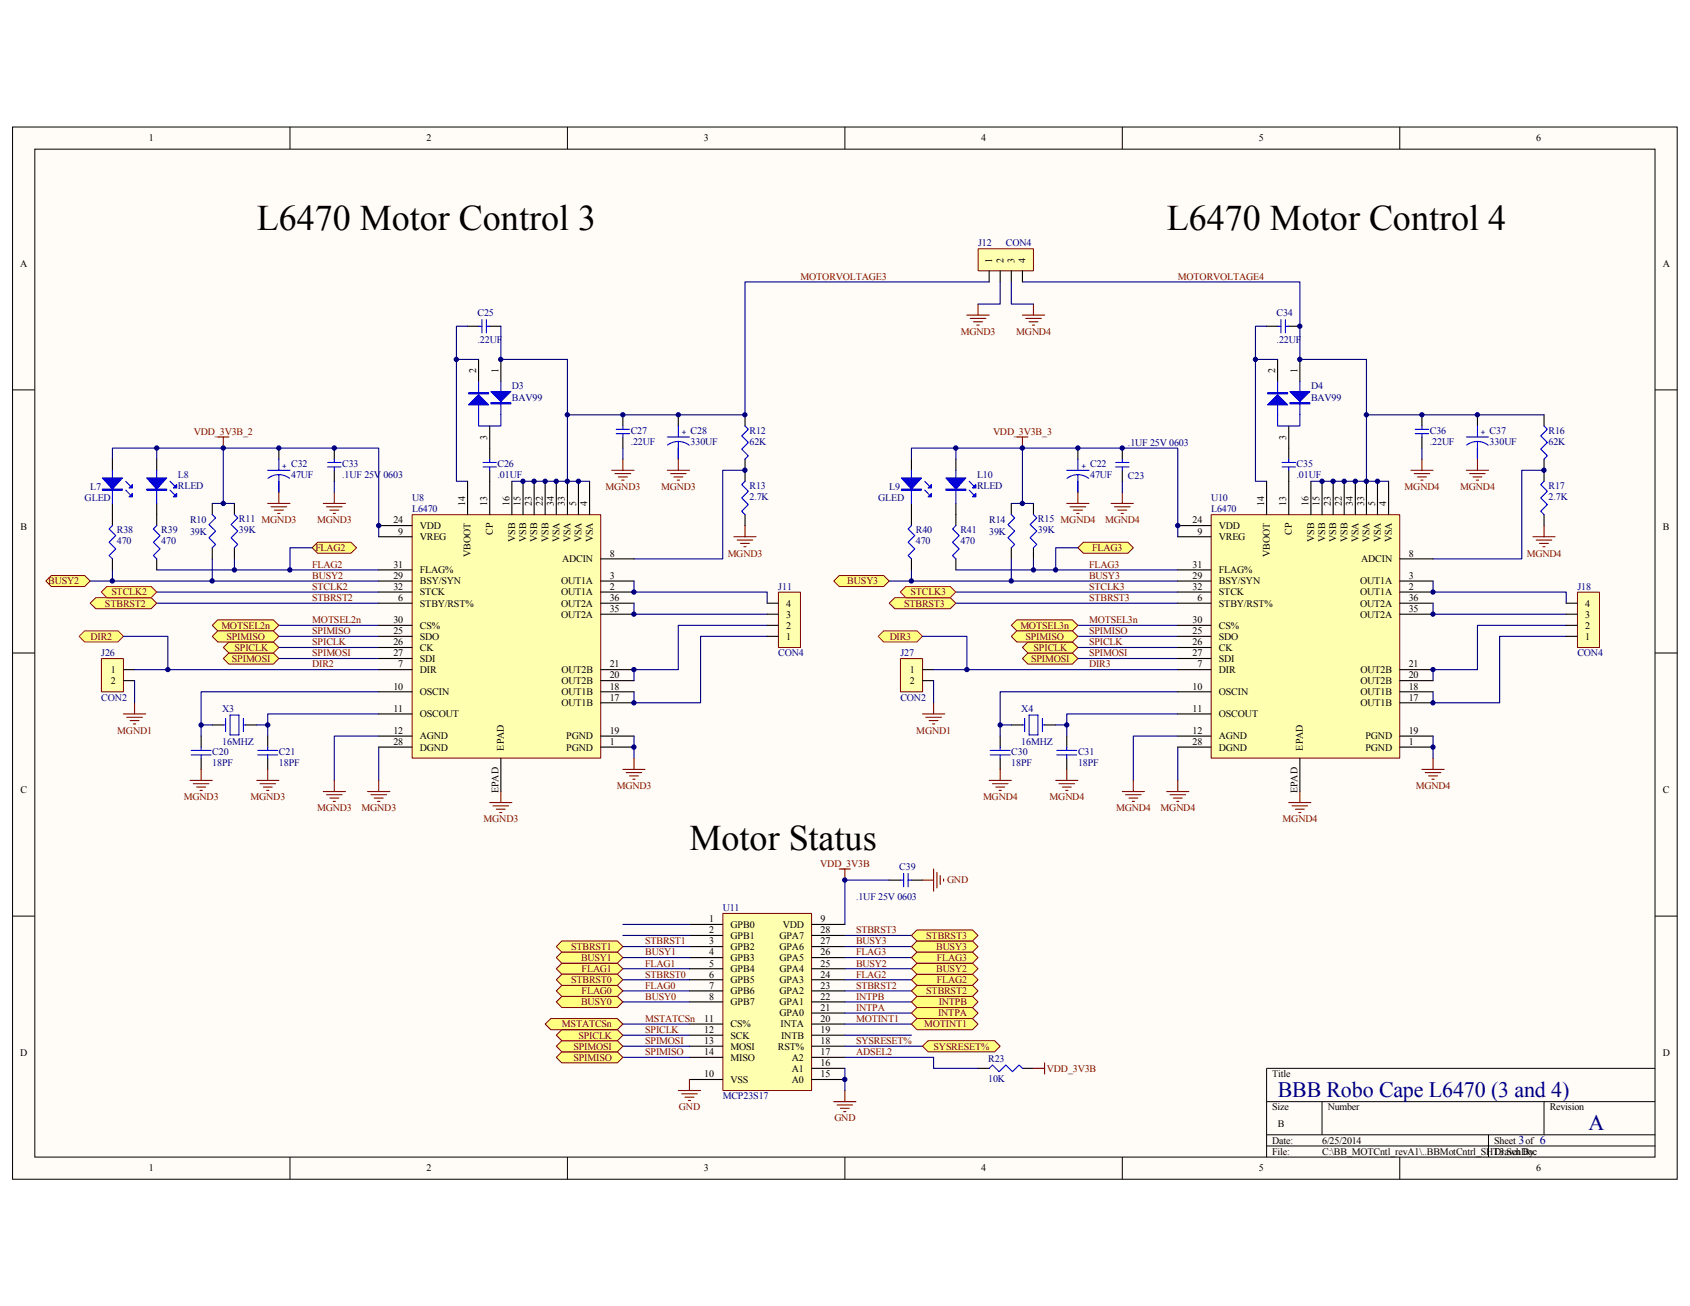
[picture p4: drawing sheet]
<svg xmlns="http://www.w3.org/2000/svg" width="279mm" height="216mm" viewBox="0 0 279 216" stroke-linecap="round" stroke-linejoin="round" font-family="sans-serif">
<defs><g id="words">
<g font-size="6">
<text x="42.4" y="38">L6470 Motor Control 3</text>
<text x="192.9" y="38">L6470 Motor Control 4</text>
<text x="114" y="140.5">Motor Status</text>
</g>
<g font-size="3.6" fill="#000080">
<text x="211.2" y="181.3">BBB Robo Cape L6470 (3 and 4)</text>
<text x="262.6" y="186.8">A</text>
</g>
<g font-size="2" fill="#000080">
<text x="251.1" y="189.2">3</text>
<text x="254.6" y="189.2">6</text>
</g>
<g font-size="1.7">
<text x="24.6" y="23.3">1</text>
<text x="70.5" y="23.3">2</text>
<text x="116.4" y="23.3">3</text>
<text x="162.2" y="23.3">4</text>
<text x="208.1" y="23.3">5</text>
<text x="254" y="23.3">6</text>
<text x="3.3" y="44.2">A</text>
<text x="164" y="43.5" transform="rotate(-90 164 43.5)">1</text>
<text x="165.9" y="43.5" transform="rotate(-90 165.9 43.5)">2</text>
<text x="167.7" y="43.5" transform="rotate(-90 167.7 43.5)">3</text>
<text x="169.5" y="43.5" transform="rotate(-90 169.5 43.5)">4</text>
<text x="274.9" y="44.2">A</text>
<text x="78.7" y="61.6" transform="rotate(-90 78.7 61.6)">2</text>
<text x="82.4" y="61.6" transform="rotate(-90 82.4 61.6)">1</text>
<text x="210.8" y="61.6" transform="rotate(-90 210.8 61.6)">2</text>
<text x="214.5" y="61.6" transform="rotate(-90 214.5 61.6)">1</text>
<text x="80.6" y="72.7" transform="rotate(-90 80.6 72.7)">3</text>
<text x="212.7" y="72.7" transform="rotate(-90 212.7 72.7)">3</text>
<text x="76.9" y="83.6" transform="rotate(-90 76.9 83.6)">14</text>
<text x="80.6" y="83.6" transform="rotate(-90 80.6 83.6)">13</text>
<text x="84.2" y="83.6" transform="rotate(-90 84.2 83.6)">16</text>
<text x="86.1" y="83.6" transform="rotate(-90 86.1 83.6)">15</text>
<text x="87.9" y="83.6" transform="rotate(-90 87.9 83.6)">23</text>
<text x="89.7" y="83.6" transform="rotate(-90 89.7 83.6)">22</text>
<text x="91.6" y="83.6" transform="rotate(-90 91.6 83.6)">34</text>
<text x="93.4" y="83.6" transform="rotate(-90 93.4 83.6)">33</text>
<text x="95.3" y="83.6" transform="rotate(-90 95.3 83.6)">5</text>
<text x="97.1" y="83.6" transform="rotate(-90 97.1 83.6)">4</text>
<text x="209" y="83.6" transform="rotate(-90 209 83.6)">14</text>
<text x="212.7" y="83.6" transform="rotate(-90 212.7 83.6)">13</text>
<text x="216.3" y="83.6" transform="rotate(-90 216.3 83.6)">16</text>
<text x="218.2" y="83.6" transform="rotate(-90 218.2 83.6)">15</text>
<text x="220" y="83.6" transform="rotate(-90 220 83.6)">23</text>
<text x="221.8" y="83.6" transform="rotate(-90 221.8 83.6)">22</text>
<text x="223.7" y="83.6" transform="rotate(-90 223.7 83.6)">34</text>
<text x="225.5" y="83.6" transform="rotate(-90 225.5 83.6)">33</text>
<text x="227.4" y="83.6" transform="rotate(-90 227.4 83.6)">5</text>
<text x="229.2" y="83.6" transform="rotate(-90 229.2 83.6)">4</text>
<text x="3.4" y="87.7">B</text>
<text x="65" y="86.5">24</text>
<text x="65.8" y="88.4">9</text>
<text x="69.4" y="89.3">VREG</text>
<text x="69.4" y="87.4">VDD</text>
<text x="81.5" y="88.4" transform="rotate(-90 81.5 88.4)">CP</text>
<text x="85.2" y="89.6" transform="rotate(-90 85.2 89.6)">VSB</text>
<text x="87" y="89.6" transform="rotate(-90 87 89.6)">VSB</text>
<text x="88.8" y="89.6" transform="rotate(-90 88.8 89.6)">VSB</text>
<text x="90.7" y="89.6" transform="rotate(-90 90.7 89.6)">VSB</text>
<text x="92.5" y="89.6" transform="rotate(-90 92.5 89.6)">VSA</text>
<text x="94.3" y="89.6" transform="rotate(-90 94.3 89.6)">VSA</text>
<text x="96.2" y="89.6" transform="rotate(-90 96.2 89.6)">VSA</text>
<text x="98" y="89.6" transform="rotate(-90 98 89.6)">VSA</text>
<text x="197.1" y="86.5">24</text>
<text x="198" y="88.4">9</text>
<text x="201.5" y="89.3">VREG</text>
<text x="201.5" y="87.4">VDD</text>
<text x="213.6" y="88.4" transform="rotate(-90 213.6 88.4)">CP</text>
<text x="217.3" y="89.6" transform="rotate(-90 217.3 89.6)">VSB</text>
<text x="219.1" y="89.6" transform="rotate(-90 219.1 89.6)">VSB</text>
<text x="220.9" y="89.6" transform="rotate(-90 220.9 89.6)">VSB</text>
<text x="222.8" y="89.6" transform="rotate(-90 222.8 89.6)">VSB</text>
<text x="224.6" y="89.6" transform="rotate(-90 224.6 89.6)">VSA</text>
<text x="226.4" y="89.6" transform="rotate(-90 226.4 89.6)">VSA</text>
<text x="228.3" y="89.6" transform="rotate(-90 228.3 89.6)">VSA</text>
<text x="230.1" y="89.6" transform="rotate(-90 230.1 89.6)">VSA</text>
<text x="274.9" y="87.7">B</text>
<text x="65" y="95.7">29</text>
<text x="65" y="93.9">31</text>
<text x="69.4" y="94.8">FLAG%</text>
<text x="77.8" y="92" transform="rotate(-90 77.8 92)">VBOOT</text>
<text x="92.9" y="92.9">ADCIN</text>
<text x="100.8" y="92">8</text>
<text x="100.8" y="95.7">3</text>
<text x="197.1" y="95.7">29</text>
<text x="197.1" y="93.9">31</text>
<text x="201.5" y="94.8">FLAG%</text>
<text x="209.9" y="92" transform="rotate(-90 209.9 92)">VBOOT</text>
<text x="225" y="92.9">ADCIN</text>
<text x="232.9" y="92">8</text>
<text x="232.9" y="95.7">3</text>
<text x="65" y="97.5">32</text>
<text x="65.8" y="99.4">6</text>
<text x="69.4" y="100.3">STBY/RST%</text>
<text x="69.4" y="96.6">BSY/SYN</text>
<text x="69.4" y="98.4">STCK</text>
<text x="92.8" y="98.4">OUT1A</text>
<text x="92.8" y="96.6">OUT1A</text>
<text x="92.8" y="100.3">OUT2A</text>
<text x="100.8" y="97.5">2</text>
<text x="100.8" y="101.2">35</text>
<text x="100.8" y="99.4">36</text>
<text x="130" y="100.3">4</text>
<text x="197.1" y="97.5">32</text>
<text x="198" y="99.4">6</text>
<text x="201.5" y="100.3">STBY/RST%</text>
<text x="201.5" y="96.6">BSY/SYN</text>
<text x="201.5" y="98.4">STCK</text>
<text x="224.9" y="98.4">OUT1A</text>
<text x="224.9" y="96.6">OUT1A</text>
<text x="224.9" y="100.3">OUT2A</text>
<text x="232.9" y="97.5">2</text>
<text x="232.9" y="101.2">35</text>
<text x="232.9" y="99.4">36</text>
<text x="262.1" y="100.3">4</text>
<text x="65" y="104.8">25</text>
<text x="65" y="106.7">26</text>
<text x="65" y="103">30</text>
<text x="69.4" y="105.7">SDO</text>
<text x="69.4" y="107.6">CK</text>
<text x="69.4" y="103.9">CS%</text>
<text x="92.8" y="102.1">OUT2A</text>
<text x="130" y="105.7">1</text>
<text x="130" y="103.9">2</text>
<text x="130" y="102.1">3</text>
<text x="197.1" y="104.8">25</text>
<text x="197.1" y="106.7">26</text>
<text x="197.1" y="103">30</text>
<text x="201.5" y="105.7">SDO</text>
<text x="201.5" y="107.6">CK</text>
<text x="201.5" y="103.9">CS%</text>
<text x="224.9" y="102.1">OUT2A</text>
<text x="262.1" y="105.7">1</text>
<text x="262.1" y="103.9">2</text>
<text x="262.1" y="102.1">3</text>
<text x="18.3" y="111.3">1</text>
<text x="18.3" y="113.1">2</text>
<text x="65" y="108.5">27</text>
<text x="65.8" y="110.3">7</text>
<text x="69.4" y="111.3">DIR</text>
<text x="69.4" y="109.4">SDI</text>
<text x="92.8" y="113.1">OUT2B</text>
<text x="92.8" y="111.3">OUT2B</text>
<text x="100.8" y="112.2">20</text>
<text x="100.8" y="110.3">21</text>
<text x="150.4" y="111.3">1</text>
<text x="150.4" y="113.1">2</text>
<text x="197.1" y="108.5">27</text>
<text x="198" y="110.3">7</text>
<text x="201.5" y="111.3">DIR</text>
<text x="201.5" y="109.4">SDI</text>
<text x="224.9" y="113.1">OUT2B</text>
<text x="224.9" y="111.3">OUT2B</text>
<text x="232.9" y="112.2">20</text>
<text x="232.9" y="110.3">21</text>
<text x="65" y="114">10</text>
<text x="65" y="117.7">11</text>
<text x="69.4" y="114.9">OSCIN</text>
<text x="69.4" y="118.6">OSCOUT</text>
<text x="92.8" y="116.8">OUT1B</text>
<text x="92.8" y="114.9">OUT1B</text>
<text x="100.8" y="115.8">17</text>
<text x="100.8" y="114">18</text>
<text x="197.1" y="114">10</text>
<text x="197.1" y="117.7">11</text>
<text x="201.5" y="114.9">OSCIN</text>
<text x="201.5" y="118.6">OSCOUT</text>
<text x="224.9" y="116.8">OUT1B</text>
<text x="224.9" y="114.9">OUT1B</text>
<text x="232.9" y="115.8">17</text>
<text x="232.9" y="114">18</text>
<text x="65" y="121.3">12</text>
<text x="65" y="123.1">28</text>
<text x="69.4" y="122.2">AGND</text>
<text x="69.4" y="124.1">DGND</text>
<text x="83.3" y="124.1" transform="rotate(-90 83.3 124.1)">EPAD</text>
<text x="93.6" y="124.1">PGND</text>
<text x="93.6" y="122.2">PGND</text>
<text x="100.8" y="123.1">1</text>
<text x="100.8" y="121.3">19</text>
<text x="197.1" y="121.3">12</text>
<text x="197.1" y="123.1">28</text>
<text x="201.5" y="122.2">AGND</text>
<text x="201.5" y="124.1">DGND</text>
<text x="215.4" y="124.1" transform="rotate(-90 215.4 124.1)">EPAD</text>
<text x="225.7" y="124.1">PGND</text>
<text x="225.7" y="122.2">PGND</text>
<text x="232.9" y="123.1">1</text>
<text x="232.9" y="121.3">19</text>
<text x="3.4" y="131.1">C</text>
<text x="82.4" y="131.1" transform="rotate(-90 82.4 131.1)">EPAD</text>
<text x="214.5" y="131.1" transform="rotate(-90 214.5 131.1)">EPAD</text>
<text x="274.9" y="131.1">C</text>
<text x="117.2" y="152.5">1</text>
<text x="117.2" y="154.3">2</text>
<text x="120.8" y="153.4">GPB0</text>
<text x="120.8" y="155.2">GPB1</text>
<text x="128.9" y="155.2">GPA7</text>
<text x="129.4" y="153.4">VDD</text>
<text x="135.7" y="154.3">28</text>
<text x="135.7" y="152.5">9</text>
<text x="117.2" y="156.1">3</text>
<text x="117.2" y="157.9">4</text>
<text x="117.2" y="159.8">5</text>
<text x="117.2" y="161.6">6</text>
<text x="120.8" y="157">GPB2</text>
<text x="120.8" y="158.9">GPB3</text>
<text x="120.8" y="160.7">GPB4</text>
<text x="128.9" y="160.7">GPA4</text>
<text x="128.9" y="158.9">GPA5</text>
<text x="128.9" y="157">GPA6</text>
<text x="135.7" y="161.6">24</text>
<text x="135.7" y="159.8">25</text>
<text x="135.7" y="157.9">26</text>
<text x="135.7" y="156.1">27</text>
<text x="117.2" y="163.4">7</text>
<text x="117.2" y="165.3">8</text>
<text x="120.8" y="162.5">GPB5</text>
<text x="120.8" y="164.4">GPB6</text>
<text x="120.8" y="166.2">GPB7</text>
<text x="128.9" y="166.2">GPA1</text>
<text x="128.9" y="164.4">GPA2</text>
<text x="128.9" y="162.5">GPA3</text>
<text x="135.7" y="167.1">21</text>
<text x="135.7" y="165.3">22</text>
<text x="135.7" y="163.4">23</text>
<text x="116.4" y="168.9">11</text>
<text x="116.4" y="170.8">12</text>
<text x="116.4" y="172.6">13</text>
<text x="120.8" y="169.8">CS%</text>
<text x="120.8" y="171.7">SCK</text>
<text x="120.8" y="173.5">MOSI</text>
<text x="128.6" y="173.5">RST%</text>
<text x="128.9" y="168">GPA0</text>
<text x="129" y="169.8">INTA</text>
<text x="129.1" y="171.7">INTB</text>
<text x="135.7" y="170.8">19</text>
<text x="135.7" y="172.6">18</text>
<text x="135.7" y="168.9">20</text>
<text x="3.3" y="174.6">D</text>
<text x="116.4" y="178.1">10</text>
<text x="116.4" y="174.4">14</text>
<text x="120.8" y="179">VSS</text>
<text x="120.8" y="175.3">MISO</text>
<text x="130.9" y="179">A0</text>
<text x="130.9" y="177.2">A1</text>
<text x="130.9" y="175.3">A2</text>
<text x="135.7" y="178.1">15</text>
<text x="135.7" y="176.3">16</text>
<text x="135.7" y="174.4">17</text>
<text x="210.3" y="178.1">Title</text>
<text x="274.9" y="174.6">D</text>
<text x="210.3" y="183.6">Size</text>
<text x="219.5" y="183.6">Number</text>
<text x="256.2" y="183.6">Revision</text>
<text x="210.3" y="189.1">Date:</text>
<text x="210.3" y="190.9">File:</text>
<text x="211.2" y="186.3">B</text>
<text x="218.6" y="189.1">6/25/2014</text>
<text x="218.6" y="190.9">C:\BB_MOTCntl_revA1\..BBMotCntrl_SHT3.SchDoc</text>
<text x="247" y="190.9">Drawn By:</text>
<text x="247" y="189.1">Sheet</text>
<text x="252.2" y="189.1">of</text>
<text x="24.6" y="193.7">1</text>
<text x="70.5" y="193.7">2</text>
<text x="116.4" y="193.7">3</text>
<text x="162.2" y="193.7">4</text>
<text x="208.1" y="193.7">5</text>
<text x="254" y="193.7">6</text>
</g>
<g font-size="1.7" fill="#000080">
<text x="161.7" y="40.7">J12</text>
<text x="166.3" y="40.7">CON4</text>
<text x="79" y="52.3">C25</text>
<text x="211.1" y="52.3">C34</text>
<text x="79" y="56.7">.22UF</text>
<text x="211.1" y="56.7">.22UF</text>
<text x="84.6" y="64.4">D3</text>
<text x="216.7" y="64.4">D4</text>
<text x="84.6" y="66.2">BAV99</text>
<text x="104.3" y="71.7">C27</text>
<text x="114.2" y="71.7">C28</text>
<text x="123.9" y="71.7">R12</text>
<text x="216.7" y="66.2">BAV99</text>
<text x="236.4" y="71.7">C36</text>
<text x="246.3" y="71.7">C37</text>
<text x="256" y="71.7">R16</text>
<text x="48.1" y="77.2">C32</text>
<text x="56.6" y="77.2">C33</text>
<text x="82.3" y="77.2">C26</text>
<text x="104.3" y="73.5">.22UF</text>
<text x="114.2" y="73.5">330UF</text>
<text x="123.9" y="73.5">62K</text>
<text x="180.2" y="77.2">C22</text>
<text x="186.5" y="73.7">.1UF 25V 0603</text>
<text x="214.4" y="77.2">C35</text>
<text x="236.4" y="73.5">.22UF</text>
<text x="246.3" y="73.5">330UF</text>
<text x="256" y="73.5">62K</text>
<text x="14" y="82.9">GLED</text>
<text x="14.9" y="81">L7</text>
<text x="29.4" y="79">L8</text>
<text x="29.4" y="80.9">RLED</text>
<text x="48.1" y="79">47UF</text>
<text x="56.6" y="79">.1UF 25V 0603</text>
<text x="68.1" y="82.9">U8</text>
<text x="82.3" y="79">.01UF</text>
<text x="123.9" y="80.9">R13</text>
<text x="123.9" y="82.7">2.7K</text>
<text x="145.2" y="82.9">GLED</text>
<text x="147" y="81">L9</text>
<text x="161.5" y="79">L10</text>
<text x="161.5" y="80.9">RLED</text>
<text x="180.2" y="79">47UF</text>
<text x="186.5" y="79.2">C23</text>
<text x="200.2" y="82.9">U10</text>
<text x="214.4" y="79">.01UF</text>
<text x="256" y="80.9">R17</text>
<text x="256" y="82.7">2.7K</text>
<text x="19.3" y="88.2">R38</text>
<text x="26.7" y="88.2">R39</text>
<text x="31.4" y="86.5">R10</text>
<text x="31.4" y="88.4">39K</text>
<text x="39.5" y="86.3">R11 MGND3</text>
<text x="39.5" y="88.2">39K</text>
<text x="68.1" y="84.7">L6470</text>
<text x="151.4" y="88.2">R40</text>
<text x="158.8" y="88.2">R41</text>
<text x="163.5" y="86.5">R14</text>
<text x="163.5" y="88.4">39K</text>
<text x="171.6" y="86.3">R15 MGND4</text>
<text x="171.6" y="88.2">39K</text>
<text x="200.2" y="84.7">L6470</text>
<text x="19.3" y="90">470</text>
<text x="26.7" y="90">470</text>
<text x="151.4" y="90">470</text>
<text x="158.8" y="90">470</text>
<text x="128.7" y="97.5">J11</text>
<text x="260.8" y="97.5">J18</text>
<text x="16.7" y="108.5">J26</text>
<text x="128.7" y="108.5">CON4</text>
<text x="148.9" y="108.5">J27</text>
<text x="260.8" y="108.5">CON4</text>
<text x="16.7" y="115.8">CON2</text>
<text x="36.7" y="117.7">X3</text>
<text x="148.9" y="115.8">CON2</text>
<text x="168.8" y="117.7">X4</text>
<text x="35.1" y="124.8">C20</text>
<text x="36.7" y="123.1">16MHZ</text>
<text x="46.1" y="124.8">C21</text>
<text x="167.2" y="124.8">C30</text>
<text x="168.8" y="123.1">16MHZ</text>
<text x="178.2" y="124.8">C31</text>
<text x="35.1" y="126.6">18PF</text>
<text x="46.1" y="126.6">18PF</text>
<text x="167.2" y="126.6">18PF</text>
<text x="178.2" y="126.6">18PF</text>
<text x="148.7" y="143.8">C39</text>
<text x="141.5" y="148.8">.1UF 25V 0603</text>
<text x="119.5" y="150.6">U11</text>
<text x="163.3" y="175.5">R23</text>
<text x="163.3" y="178.8">10K</text>
<text x="119.5" y="181.8">MCP23S17</text>
</g>
<g font-size="1.7" fill="#800000">
<text x="132.3" y="46.2">MOTORVOLTAGE3</text>
<text x="194.7" y="46.2">MOTORVOLTAGE4</text>
<text x="158.8" y="55.4">MGND3</text>
<text x="168" y="55.4">MGND4</text>
<text x="32" y="71.9">VDD_3V3B_2</text>
<text x="164.2" y="71.9">VDD_3V3B_3</text>
<text x="100.1" y="81">MGND3</text>
<text x="109.3" y="81">MGND3</text>
<text x="232.2" y="81">MGND4</text>
<text x="241.4" y="81">MGND4</text>
<text x="52.4" y="86.5">MGND3</text>
<text x="182.7" y="86.5">MGND4</text>
<text x="51.6" y="93.9">FLAG2</text>
<text x="51.6" y="95.7">BUSY2</text>
<text x="52.1" y="91.1">FLAG2</text>
<text x="120.3" y="92">MGND3</text>
<text x="180" y="93.9">FLAG3</text>
<text x="180" y="95.7">BUSY3</text>
<text x="180.6" y="91.1">FLAG3</text>
<text x="252.4" y="92">MGND4</text>
<text x="8" y="96.6">BUSY2</text>
<text x="17.4" y="100.3">STBRST2</text>
<text x="18.4" y="98.4">STCLK2</text>
<text x="51.6" y="97.5">STCLK2</text>
<text x="51.6" y="99.4">STBRST2</text>
<text x="140.1" y="96.6">BUSY3</text>
<text x="149.5" y="100.3">STBRST3</text>
<text x="150.5" y="98.4">STCLK3</text>
<text x="180" y="97.5">STCLK3</text>
<text x="180" y="99.4">STBRST3</text>
<text x="15" y="105.7">DIR2</text>
<text x="36.6" y="103.9">MOTSEL2n</text>
<text x="37.4" y="105.7">SPIMISO</text>
<text x="38.8" y="107.6">SPICLK</text>
<text x="51.6" y="106.7">SPICLK</text>
<text x="51.6" y="104.8">SPIMISO</text>
<text x="51.6" y="103">MOTSEL2n</text>
<text x="147.1" y="105.7">DIR3</text>
<text x="168.7" y="103.9">MOTSEL3n</text>
<text x="169.5" y="105.7">SPIMISO</text>
<text x="170.9" y="107.6">SPICLK</text>
<text x="180" y="106.7">SPICLK</text>
<text x="180" y="104.8">SPIMISO</text>
<text x="180" y="103">MOTSEL3n</text>
<text x="38.4" y="109.4">SPIMOSI</text>
<text x="51.6" y="108.5">SPIMOSI</text>
<text x="51.6" y="110.3">DIR2</text>
<text x="170.5" y="109.4">SPIMOSI</text>
<text x="180" y="108.5">SPIMOSI</text>
<text x="180" y="110.3">DIR3</text>
<text x="19.4" y="121.3">MGND1</text>
<text x="151.5" y="121.3">MGND1</text>
<text x="102" y="130.5">MGND3</text>
<text x="234.1" y="130.5">MGND4</text>
<text x="30.4" y="132.3">MGND3</text>
<text x="41.4" y="132.3">MGND3</text>
<text x="52.4" y="134.1">MGND3</text>
<text x="59.8" y="134.1">MGND3</text>
<text x="79.9" y="136">MGND3</text>
<text x="162.5" y="132.3">MGND4</text>
<text x="173.5" y="132.3">MGND4</text>
<text x="184.5" y="134.1">MGND4</text>
<text x="191.9" y="134.1">MGND4</text>
<text x="212" y="136">MGND4</text>
<text x="135.6" y="143.3">VDD_3V3B</text>
<text x="156.6" y="146.1">GND</text>
<text x="141.5" y="154.3">STBRST3</text>
<text x="153.1" y="155.2">STBRST3</text>
<text x="94.4" y="157">STBRST1</text>
<text x="96.1" y="158.9">BUSY1</text>
<text x="96.2" y="160.7">FLAG1</text>
<text x="106.7" y="161.6">STBRST0</text>
<text x="106.7" y="159.8">FLAG1</text>
<text x="106.7" y="157.9">BUSY1</text>
<text x="106.7" y="156.1">STBRST1</text>
<text x="141.5" y="157.9">FLAG3</text>
<text x="141.5" y="156.1">BUSY3</text>
<text x="141.5" y="161.6">FLAG2</text>
<text x="141.5" y="159.8">BUSY2</text>
<text x="154.8" y="160.7">BUSY2</text>
<text x="154.8" y="157">BUSY3</text>
<text x="154.9" y="158.9">FLAG3</text>
<text x="94.4" y="162.5">STBRST0</text>
<text x="96.1" y="166.2">BUSY0</text>
<text x="96.2" y="164.4">FLAG0</text>
<text x="106.7" y="163.4">FLAG0</text>
<text x="106.7" y="165.3">BUSY0</text>
<text x="141.5" y="163.4">STBRST2</text>
<text x="141.5" y="167.1">INTPA</text>
<text x="141.5" y="165.3">INTPB</text>
<text x="153.1" y="164.4">STBRST2</text>
<text x="154.9" y="162.5">FLAG2</text>
<text x="155.2" y="166.2">INTPB</text>
<text x="92.9" y="169.8">MSTATCSn</text>
<text x="94.8" y="173.5">SPIMOSI</text>
<text x="95.6" y="171.7">SPICLK</text>
<text x="106.7" y="168.9">MSTATCSn</text>
<text x="106.7" y="172.6">SPIMOSI</text>
<text x="106.7" y="170.8">SPICLK</text>
<text x="141.5" y="168.9">MOTINT1</text>
<text x="152.8" y="169.8">MOTINT1</text>
<text x="154.3" y="173.5">SYSRESET%</text>
<text x="155.1" y="168">INTPA</text>
<text x="94.8" y="175.3">SPIMISO</text>
<text x="106.7" y="174.4">SPIMISO</text>
<text x="141.5" y="174.4">ADSEL2</text>
<text x="173.1" y="177.2">VDD_3V3B</text>
<text x="112.2" y="183.6">GND</text>
<text x="137.9" y="185.4">GND</text>
</g>
<text font-size="1.7" fill="#790000" x="141.5" y="172.6">SYSRESET%</text>
<g font-size="1.3" fill="#000080">
<text x="112.7" y="72">+</text>
<text x="244.8" y="72">+</text>
<text x="46.7" y="77.5">+</text>
<text x="178.8" y="77.5">+</text>
</g>
</g></defs>
<path d="M2.1 21h275.2v173.9h-275.2z" fill="#fffcf8"/>
<path d="M2.1 21h275.2v173.9h-275.2z" fill="none" stroke="#000" stroke-width=".17"/>
<path d="M5.8 24.7h267.8v166.6h-267.8z" fill="#fffcf8"/>
<g fill="none" stroke="#000" stroke-width=".17">
<path d="M5.8 24.7h267.8v166.6h-267.8zM47.9 21v3.6M93.8 21v3.6M139.7 21v3.6M185.5 21v3.6M231.4 21v3.6M2.1 64.5h3.6M273.6 64.5h3.7M2.1 107.9h3.6M273.6 107.9h3.7M2.1 151.4h3.6M273.6 151.4h3.7"/>
<path d="M273.6 176.6h-64.2v14.7M47.9 191.3v3.6M93.8 191.3v3.6M139.7 191.3v3.6M185.5 191.3v3.6M209.4 182.1h64.2M209.4 187.6h64.2M209.4 189.4h64.2M218.6 182.1v5.5M231.4 191.3v3.6M246.1 187.6v3.7M255.3 182.1v5.5"/>
</g>
<g fill="none" stroke="#000" stroke-width=".18">
<path d="M77.3 53.9h1.8M81 53.9h1.8M82.8 59.4v3.7M81 74.1v1.8M81 77.7v1.9M103 68.6v1.8M103 72.2v1.9M112.1 68.6v1.8M112.1 74.1v1.8M123.2 68.6v1.8M123.2 75.9v3.7M178.2 74.1v1.8"/>
<path d="M178.2 79.6v1.8M185.5 74.1v1.8M185.5 77.7v1.9M35.1 83.2v1.9M35.1 90.6v1.8M38.8 83.2v1.9M38.8 90.6v1.8M123.2 85.1v1.8M35.1 119.8h1.8M40.6 119.8h1.8M33.3 121.7v1.8M33.3 125.3v1.9"/>
<path d="M44.3 121.7v1.8M44.3 125.3v1.9"/>
</g>
<g fill="none" stroke="#00f" stroke-width=".18">
<path d="M79.1 53.9h.6M79.7 52.8v2.2M80.4 52.8v2.2M80.4 53.9h.6M79.9 76.5h2.2M79.9 77.2h2.2M81 75.9v.6M81 77.2v.5M81.2 66.6h3.3v.2h-3.3zM82.8 63.1v5.5M101.9 71h2.2M101.9 71.7h2.2"/>
<path d="M103 70.4v.6M103 71.7v.5M110.3 72.2h3.7M112.1 73l1.2 .2 .6 .4M112.1 73l-.7 .1-1 .5M112.1 70.4v1.8M112.1 73v2.9M123.2 79.6l-.6 .5 1.1 1.1-1.1 1.1 1.1 1.1-1.1 1.1 .6 .6M123.2 70.4l.5 .6-1.1 1.1 1.1 1.1-1.1 1.1 1.1 1.1-.5 .5M176.4 77.7h3.6M178.2 78.5l.8 .1 1 .5M178.2 78.5l-1.1 .2-.7 .4"/>
<path d="M178.2 75.9v1.8M178.2 78.5v2.9M184.4 76.5h2.2M184.4 77.2h2.2M185.5 75.9v.6M185.5 77.2v.5M35.1 85.1l.5 .5-1.1 1.1 1.1 1.1-1.1 1.1 1.1 1.1-.5 .6M38.8 85.1l.5 .5-1.1 1.1 1.1 1.1-1.1 1.1 1.1 1.1-.5 .6M36.9 119.8h.4M37.3 118.8v2.1M38 118.2h1.5v3.3h-1.5zM40.2 118.8v2.1"/>
<path d="M40.2 119.8h.4M31.6 124.8h3.3M31.6 124.1h3.3M33.3 123.5v.6M33.3 124.8v.5M42.6 124.8h3.3M42.6 124.1h3.3M44.3 123.5v.6M44.3 124.8v.5"/>
</g>
<g fill="none" stroke="#000080" stroke-width=".18">
<path d="M123.2 77.7h-3.7v14.7h-14.7M18.6 94.2v1.9h16.5M25.9 94.2h12.9M25.9 97.9h36.7M25.9 99.7h36.7M35.1 92.4v3.7h27.5M35.1 83.2h3.7M38.8 92.4v1.8h23.8M33.3 119.8h1.8M42.4 119.8h1.9M46.1 103.4h16.5M46.1 105.2h16.5"/>
<path d="M46.1 107h16.5M46.1 108.9h16.5M62.6 114.4h-29.3v7.3M62.6 118h-18.3v3.7M62.6 121.7h-7.3v7.3M62.6 123.5v5.5"/>
</g>
<path d="M81.2 66.7h3.3" fill="none" stroke="#00f" stroke-width=".19"/>
<path d="M81.2 64.7h3.3l-1.7 1.7z" fill="#00f"/>
<path d="M77.5 64.9h3.3v.2h-3.3zM79.1 63.1v5.5M81.2 64.7h3.3l-1.7 1.7z" fill="none" stroke="#00f" stroke-width=".18"/>
<path d="M79.1 59.4v3.7" fill="none" stroke="#000" stroke-width=".18"/>
<path d="M77.5 65h3.3" fill="none" stroke="#00f" stroke-width=".19"/>
<path d="M77.5 66.9l1.6-1.6 1.7 1.6z" fill="#00f"/>
<path d="M77.5 66.9l1.6-1.6 1.7 1.6zM79.1 68.6v1.8h3.7v-1.8" fill="none" stroke="#00f" stroke-width=".18"/>
<path d="M81 70.4v3.7" fill="none" stroke="#000" stroke-width=".18"/>
<path d="M75.5 59.4v20.2h1.8M77.3 53.9h-1.8v5.5h3.6M82.8 53.9v5.5h11v9.2" fill="none" stroke="#000080" stroke-width=".18"/>
<path d="M68.2 85.1h31.1v40.2h-31.1z" fill="#ffffb0"/>
<path d="M68.1 85.1h31.2v40.2h-31.2z" fill="none" stroke="#800000" stroke-width=".17"/>
<g fill="none" stroke="#000" stroke-width=".18">
<path d="M77.3 79.6v5.5M81 79.6v5.5M84.6 79.6v5.5M86.5 79.6v5.5M88.3 79.6v5.5M90.1 79.6v5.5M92 79.6v5.5M93.8 79.6v5.5M95.6 79.6v5.5M97.5 79.6v5.5M62.6 97.9h5.5M62.6 96.1h5.5"/>
<path d="M62.6 99.7h5.5M62.6 88.7h5.5M62.6 86.9h5.5M62.6 94.2h5.5M99.3 97.9h5.5M99.3 96.1h5.5M99.3 99.7h5.5M99.3 92.4h5.5M62.6 110.7h5.5M62.6 114.4h5.5M62.6 118h5.5M62.6 105.2h5.5"/>
<path d="M62.6 107h5.5M62.6 108.9h5.5M62.6 103.4h5.5M99.3 110.7h5.5M99.3 114.4h5.5M99.3 116.2h5.5M99.3 112.5h5.5M99.3 101.5h5.5M62.6 123.5h5.5M62.6 121.7h5.5M82.8 125.3v5.6M99.3 123.5h5.5"/>
<path d="M99.3 121.7h5.5"/>
</g>
<path d="M84.6 79.6h12.9M36.9 83.2v-9.1h25.7v14.6M104.8 96.1v1.8h22v1.8M104.8 99.7v1.8h22M126.8 103.4h-14.7v7.3h-7.3v1.8M126.8 105.2h-11v11h-11v-1.8M104.8 121.7v3.6" fill="none" stroke="#000080" stroke-width=".18"/>
<path d="M128.7 97.9h3.6v9.1h-3.6z" fill="#ffffb0"/>
<path d="M128.7 97.9h3.6v9.1h-3.6z" fill="none" stroke="#800000" stroke-width=".17"/>
<g fill="none" stroke="#000" stroke-width=".18">
<path d="M209.4 53.9h1.8M213.1 53.9h1.8M214.9 59.4v3.7M46.1 74.1v1.8M46.1 79.6v1.8M55.3 74.1v1.8M55.3 77.7v1.9M213.1 74.1v1.8M213.1 77.7v1.9M235.1 68.6v1.8M235.1 72.2v1.9M244.3 68.6v1.8"/>
<path d="M244.3 74.1v1.8M255.3 68.6v1.8M255.3 75.9v3.7M126.8 99.7h1.9M167.2 83.2v1.9M167.2 90.6v1.8M170.9 83.2v1.9M170.9 90.6v1.8M255.3 85.1v1.8M126.8 105.2h1.9M126.8 103.4h1.9M126.8 101.5h1.9"/>
<path d="M167.2 119.8h1.8M172.7 119.8h1.8M165.4 121.7v1.8M165.4 125.3v1.9M176.4 121.7v1.8M176.4 125.3v1.9"/>
</g>
<g fill="none" stroke="#00f" stroke-width=".18">
<path d="M211.2 53.9h.6M211.8 52.8v2.2M212.5 52.8v2.2M212.5 53.9h.6M44.3 77.7h3.6M46.1 78.5l.8 .1 1 .5M46.1 78.5l-.8 .1-1 .5M46.1 75.9v1.8M46.1 78.5v2.9M54.2 76.5h2.2M54.2 77.2h2.2M55.3 75.9v.6"/>
<path d="M55.3 77.2v.5M212 76.5h2.2M212 77.2h2.2M213.1 75.9v.6M213.1 77.2v.5M213.3 66.6h3.3v.2h-3.3zM214.9 63.1v5.5M234 71h2.2M234 71.7h2.2M235.1 70.4v.6M235.1 71.7v.5M242.4 72.2h3.7"/>
<path d="M244.3 73l1.1 .2 .6 .4M244.3 73l-.8 .1-1 .5M244.3 70.4v1.8M244.3 73v2.9M255.3 79.6l-.6 .5 1.1 1.1-1.1 1.1 1.1 1.1-1.1 1.1 .6 .6M255.3 70.4l.5 .6-1.1 1.1 1.1 1.1-1.1 1.1 1.1 1.1-.5 .5M167.2 85.1l.5 .5-1.1 1.1 1.1 1.1-1.1 1.1 1.1 1.1-.5 .6M170.9 85.1l.5 .5-1.1 1.1 1.1 1.1-1.1 1.1 1.1 1.1-.5 .6M169 119.8h.4M169.4 118.8v2.1M170.1 118.2h1.5v3.3h-1.5zM172.3 118.8v2.1"/>
<path d="M172.3 119.8h.4M163.7 124.8h3.3M163.7 124.1h3.3M165.4 123.5v.6M165.4 124.8v.5M174.7 124.8h3.3M174.7 124.1h3.3M176.4 123.5v.6M176.4 124.8v.5"/>
</g>
<g fill="none" stroke="#000080" stroke-width=".18">
<path d="M255.3 77.7h-3.7v14.7h-14.7M150.7 94.2v1.9h16.5M158 94.2h12.9M158 97.9h36.7M158 99.7h36.7M167.2 92.4v3.7h27.5M167.2 83.2h3.7M170.9 92.4v1.8h23.8M165.4 119.8h1.8M174.5 119.8h1.9M178.2 103.4h16.5M178.2 105.2h16.5"/>
<path d="M178.2 107h16.5M178.2 108.9h16.5M194.7 114.4h-29.3v7.3M194.7 118h-18.3v3.7M194.7 121.7h-7.3v7.3M194.7 123.5v5.5"/>
</g>
<path d="M213.3 66.7h3.3" fill="none" stroke="#00f" stroke-width=".19"/>
<path d="M213.3 64.7h3.3l-1.7 1.7z" fill="#00f"/>
<path d="M209.6 64.9h3.3v.2h-3.3zM211.2 63.1v5.5M213.3 64.7h3.3l-1.7 1.7z" fill="none" stroke="#00f" stroke-width=".18"/>
<path d="M211.2 59.4v3.7" fill="none" stroke="#000" stroke-width=".18"/>
<path d="M209.6 65h3.3" fill="none" stroke="#00f" stroke-width=".19"/>
<path d="M209.6 66.9l1.6-1.6 1.7 1.6z" fill="#00f"/>
<path d="M209.6 66.9l1.6-1.6 1.7 1.6zM211.2 68.6v1.8h3.7v-1.8" fill="none" stroke="#00f" stroke-width=".18"/>
<path d="M213.1 70.4v3.7" fill="none" stroke="#000" stroke-width=".18"/>
<path d="M207.6 59.4v20.2h1.8M209.4 53.9h-1.8v5.5h3.6" fill="none" stroke="#000080" stroke-width=".18"/>
<path d="M200.3 85.1h31.1v40.2h-31.1z" fill="#ffffb0"/>
<path d="M200.2 85.1h31.2v40.2h-31.2z" fill="none" stroke="#800000" stroke-width=".17"/>
<g fill="none" stroke="#000" stroke-width=".18">
<path d="M209.4 79.6v5.5M213.1 79.6v5.5M216.7 79.6v5.5M218.6 79.6v5.5M220.4 79.6v5.5M222.2 79.6v5.5M224.1 79.6v5.5M225.9 79.6v5.5M227.7 79.6v5.5M229.6 79.6v5.5M194.7 97.9h5.5M194.7 96.1h5.5"/>
<path d="M194.7 99.7h5.5M194.7 88.7h5.5M194.7 86.9h5.5M194.7 94.2h5.5M231.4 97.9h5.5M231.4 96.1h5.5M231.4 99.7h5.5M231.4 92.4h5.5M194.7 110.7h5.5M194.7 114.4h5.5M194.7 118h5.5M194.7 105.2h5.5"/>
<path d="M194.7 107h5.5M194.7 108.9h5.5M194.7 103.4h5.5M231.4 110.7h5.5M231.4 114.4h5.5M231.4 116.2h5.5M231.4 112.5h5.5M231.4 101.5h5.5M194.7 123.5h5.5M194.7 121.7h5.5M214.9 125.3v5.6M231.4 123.5h5.5"/>
<path d="M231.4 121.7h5.5"/>
</g>
<path d="M216.7 79.6h12.9M169 83.2v-9.1h25.7v14.6M236.9 96.1v1.8h22v1.8M236.9 99.7v1.8h22M258.9 103.4h-14.6v7.3h-7.4v1.8M258.9 105.2h-11v11h-11v-1.8M236.9 121.7v3.6" fill="none" stroke="#000080" stroke-width=".18"/>
<path d="M260.8 97.9h3.6v9.1h-3.6z" fill="#ffffb0"/>
<path d="M260.8 97.9h3.6v9.1h-3.6z" fill="none" stroke="#800000" stroke-width=".17"/>
<path d="M258.9 99.7h1.9M258.9 105.2h1.9M258.9 103.4h1.9M258.9 101.5h1.9" fill="none" stroke="#000" stroke-width=".18"/>
<path d="M36 72.2h1.8M36.9 72.2v1.9M168.1 72.2h1.8M169 72.2v1.9" fill="none" stroke="#800000" stroke-width=".18"/>
<path d="M119.5 151h14.7v29.3h-14.7z" fill="#ffffb0"/>
<path d="M119.5 151h14.7v29.3h-14.7z" fill="none" stroke="#800000" stroke-width=".17"/>
<g fill="none" stroke="#000" stroke-width=".18">
<path d="M114 152.8h5.5M114 154.6h5.5M114 156.5h5.5M114 158.3h5.5M134.2 152.8h5.5M134.2 154.6h5.5M134.2 156.5h5.5M134.2 158.3h5.5M147 145.5h1.8M150.7 145.5h1.8M114 160.1h5.5M114 162h5.5"/>
<path d="M114 163.8h5.5M114 165.6h5.5M114 178.5h5.5M114 169.3h5.5M114 171.1h5.5M114 173h5.5M114 174.8h5.5M134.2 160.1h5.5M134.2 162h5.5M134.2 163.8h5.5M134.2 165.6h5.5M134.2 178.5h5.5"/>
<path d="M134.2 169.3h5.5M134.2 171.1h5.5M134.2 173h5.5M134.2 174.8h5.5M134.2 176.6h5.5M134.2 167.5h5.5M161.7 176.6h1.8M169 176.6h1.9"/>
</g>
<g fill="none" stroke="#800000" stroke-width=".18">
<path d="M138.7 143.7h1.9M139.7 143.7v1.8M152.5 145.5h1.8M154.3 143.7v3.6M154.9 144.2v2.6M155.4 144.8v1.4M156 145.3v.4M114 178.5v1.8M170.9 176.6h1.8M172.7 175.7v1.8M112.1 180.3h3.7M112.7 180.8h2.6"/>
<path d="M113.2 181.4h1.5M113.8 181.9h.4M137.8 182.1h3.7M138.4 182.7h2.5M138.9 183.2h1.5M139.5 183.8h.3M139.7 180.3v1.8"/>
</g>
<path d="M148.8 145.5h.6M149.4 144.4v2.2M150.1 144.4v2.2M150.1 145.5h.6M163.5 176.6l.6-.5 1.1 1.1 1.1-1.1 1.1 1.1 1.1-1.1 .5 .5" fill="none" stroke="#00f" stroke-width=".18"/>
<g fill="none" stroke="#000080" stroke-width=".18">
<path d="M255.3 68.6h-29.4v11M103 154.6h11M103 156.5h11M103 158.3h11M103 152.8h11M139.7 154.6h11M139.7 156.5h11M139.7 158.3h11M147 145.5h-7.3v7.3M103 174.8h11M103 173h11M103 171.1h11"/>
<path d="M103 169.3h11M103 160.1h11M103 162h11M103 163.8h11M103 165.6h11M139.7 174.8h14.6v1.8h7.4M139.7 173h12.8M139.7 171.1h11M139.7 169.3h11M139.7 160.1h11M139.7 162h11M139.7 163.8h11"/>
<path d="M139.7 165.6h11M139.7 167.5h11M139.7 176.6v3.7"/>
</g>
<path d="M161.7 41.1h9.2v3.7h-9.2z" fill="#ffffb0"/>
<path d="M161.7 41.1h9.2v3.7h-9.2z" fill="none" stroke="#800000" stroke-width=".17"/>
<path d="M163.5 44.8v1.8M165.4 44.8v1.8M167.2 44.8v1.8M169 44.8v1.8M18.6 75.9v1.8M18.6 83.2v3.7M18.6 92.4v1.8" fill="none" stroke="#000" stroke-width=".18"/>
<path d="M163.5 46.6h-40.3v22h-29.4v11M165.4 46.6v3.7h-3.7M167.2 46.6v3.7h3.7M55.3 79.6v1.8M103 74.1v1.8M185.5 79.6v1.8M235.1 74.1v1.8" fill="none" stroke="#000080" stroke-width=".18"/>
<g fill="none" stroke="#800000" stroke-width=".18">
<path d="M159.9 52.1h3.6M160.4 52.6h2.6M161 53.2h1.4M161.5 53.7h.4M161.7 50.3v1.8M169 52.1h3.7M169.6 52.6h2.5M170.1 53.2h1.5M170.7 53.7h.3M170.9 50.3v1.8M101.1 77.7h3.7M101.7 78.3h2.6"/>
<path d="M102.2 78.8h1.5M102.8 79.4h.4M103 75.9v1.8M110.3 77.7h3.7M110.9 78.3h2.5M111.4 78.8h1.5M112 79.4h.3M112.1 75.9v1.8M233.3 77.7h3.6M233.8 78.3h2.6M234.4 78.8h1.4M234.9 79.4h.4"/>
<path d="M235.1 75.9v1.8M242.4 77.7h3.7M243 78.3h2.5M243.5 78.8h1.5M244.1 79.4h.3M244.3 75.9v1.8M44.3 83.2h3.6M44.8 83.8h2.6M45.4 84.3h1.4M45.9 84.9h.4M46.1 81.4v1.8M53.4 83.2h3.7"/>
<path d="M54 83.8h2.6M54.5 84.3h1.5M55.1 84.9h.4M55.3 81.4v1.8M121.3 88.7h3.7M121.9 89.3h2.5M122.4 89.8h1.5M123 90.4h.3M123.2 86.9v1.8M176.4 83.2h3.6M176.9 83.8h2.6M177.5 84.3h1.4"/>
<path d="M178 84.9h.4M178.2 81.4v1.8M183.7 83.2h3.7M184.3 83.8h2.5M184.8 84.3h1.5M185.4 84.9h.3M185.5 81.4v1.8M253.4 88.7h3.7M254 89.3h2.5M254.5 89.8h1.5M255.1 90.4h.3M255.3 86.9v1.8"/>
<path d="M31.4 129h3.7M32 129.6h2.5M32.5 130.1h1.5M33.1 130.7h.3M33.3 127.2v1.8M42.4 129h3.7M43 129.6h2.6M43.5 130.1h1.5M44.1 130.7h.3M44.3 127.2v1.8M53.4 130.9h3.7M54 131.4h2.6"/>
<path d="M54.5 131.9h1.5M55.1 132.5h.4M55.3 129v1.9M60.8 130.9h3.7M61.3 131.4h2.6M61.9 131.9h1.5M62.4 132.5h.4M62.6 129v1.9M81 132.7h3.6M81.5 133.2h2.6M82.1 133.8h1.4M82.6 134.3h.4"/>
<path d="M82.8 130.9v1.8M103 127.2h3.6M103.5 127.7h2.6M104.1 128.3h1.4M104.6 128.8h.4M104.8 125.3v1.9M163.5 129h3.7M164.1 129.6h2.5M164.6 130.1h1.5M165.2 130.7h.3M165.4 127.2v1.8M174.5 129h3.7"/>
<path d="M175.1 129.6h2.6M175.6 130.1h1.5M176.2 130.7h.4M176.4 127.2v1.8M185.5 130.9h3.7M186.1 131.4h2.6M186.6 131.9h1.5M187.2 132.5h.4M187.4 129v1.9M192.9 130.9h3.7M193.4 131.4h2.6M194 131.9h1.5"/>
<path d="M194.5 132.5h.4M194.7 129v1.9M213.1 132.7h3.6M213.6 133.2h2.6M214.2 133.8h1.4M214.7 134.3h.4M214.9 130.9v1.8M235.1 127.2h3.7M235.6 127.7h2.6M236.2 128.3h1.5M236.7 128.8h.4M236.9 125.3v1.9"/>
</g>
<path d="M18.6 77.7v5.5M20.8 79.6l.7 .7M18.6 86.9l-.6 .5 1.1 1.1-1.1 1.1 1.1 1.1-1.1 1.1 .6 .6M20.8 81l.7 .8" fill="none" stroke="#00f" stroke-width=".18"/>
<path d="M16.9 79h3.3l-1.6 1.9z" fill="#00f"/>
<path d="M16.9 79h3.3l-1.6 1.9zM16.9 80.9h3.3v.1h-3.3z" fill="none" stroke="#00f" stroke-width=".18"/>
<path d="M16.9 80.9h3.3" fill="none" stroke="#00f" stroke-width=".17"/>
<path d="M21.9 81.6v.5h-.6z" fill="#00f"/>
<path d="M21.9 81.6v.5h-.6z" fill="none" stroke="#00f" stroke-width=".18"/>
<path d="M21.9 80.1v.6h-.6z" fill="#00f"/>
<path d="M25.9 77.7v5.5M28.1 79.6l.8 .7M21.9 80.1v.6h-.6zM25.9 86.9l-.5 .5 1.1 1.1-1.1 1.1 1.1 1.1-1.1 1.1 .5 .6M28.1 81l.8 .8" fill="none" stroke="#00f" stroke-width=".18"/>
<path d="M25.9 75.9v1.8M25.9 83.2v3.7M25.9 92.4v1.8" fill="none" stroke="#000" stroke-width=".18"/>
<path d="M24.3 79h3.3l-1.7 1.9z" fill="#00f"/>
<path d="M24.3 79h3.3l-1.7 1.9zM24.3 80.9h3.3v.1h-3.3z" fill="none" stroke="#00f" stroke-width=".18"/>
<path d="M24.3 80.9h3.3" fill="none" stroke="#00f" stroke-width=".17"/>
<path d="M29.2 81.6v.5h-.5z" fill="#00f"/>
<path d="M29.2 81.6v.5h-.5z" fill="none" stroke="#00f" stroke-width=".18"/>
<path d="M29.2 80.1v.6h-.5z" fill="#00f"/>
<path d="M150.7 77.7v5.5M152.9 79.6l.7 .7M29.2 80.1v.6h-.5zM150.7 86.9l-.6 .5 1.1 1.1-1.1 1.1 1.1 1.1-1.1 1.1 .6 .6M152.9 81l.7 .8" fill="none" stroke="#00f" stroke-width=".18"/>
<path d="M25.9 74.1v1.8M36.9 74.1h-18.3v1.8" fill="none" stroke="#000080" stroke-width=".18"/>
<path d="M150.7 75.9v1.8M150.7 83.2v3.7M150.7 92.4v1.8" fill="none" stroke="#000" stroke-width=".18"/>
<path d="M149 79h3.3l-1.6 1.9z" fill="#00f"/>
<path d="M149 79h3.3l-1.6 1.9zM149 80.9h3.3v.1h-3.3z" fill="none" stroke="#00f" stroke-width=".18"/>
<path d="M149 80.9h3.3" fill="none" stroke="#00f" stroke-width=".17"/>
<path d="M153.4 82.1l.6-.5v.5z" fill="#00f"/>
<path d="M153.4 82.1l.6-.5v.5z" fill="none" stroke="#00f" stroke-width=".18"/>
<path d="M154 80.1v.6h-.6z" fill="#00f"/>
<path d="M158 77.7v5.5M160.2 79.6l.8 .7M154 80.1v.6h-.6zM158 86.9l-.5 .5 1.1 1.1-1.1 1.1 1.1 1.1-1.1 1.1 .5 .6M160.2 81l.8 .8" fill="none" stroke="#00f" stroke-width=".18"/>
<path d="M158 75.9v1.8M158 83.2v3.7M158 92.4v1.8" fill="none" stroke="#000" stroke-width=".18"/>
<path d="M156.4 79h3.3l-1.7 1.9z" fill="#00f"/>
<path d="M156.4 79h3.3l-1.7 1.9zM156.4 80.9h3.3v.1h-3.3z" fill="none" stroke="#00f" stroke-width=".18"/>
<path d="M156.4 80.9h3.3" fill="none" stroke="#00f" stroke-width=".17"/>
<path d="M161.3 81.6v.5h-.5z" fill="#00f"/>
<path d="M161.3 81.6v.5h-.5z" fill="none" stroke="#00f" stroke-width=".18"/>
<path d="M161.3 80.1v.6h-.5z" fill="#00f"/>
<path d="M161.3 80.1v.6h-.5z" fill="none" stroke="#00f" stroke-width=".18"/>
<path d="M158 74.1v1.8M169 74.1h-18.3v1.8" fill="none" stroke="#000080" stroke-width=".18"/>
<path d="M16.8 108.9h3.6v5.5h-3.6z" fill="#ffffb0"/>
<path d="M16.8 108.9h3.6v5.5h-3.6z" fill="none" stroke="#800000" stroke-width=".17"/>
<path d="M20.4 110.7h1.8M20.4 112.5h1.8" fill="none" stroke="#000" stroke-width=".18"/>
<path d="M20.4 118h3.7M21 118.6h2.5M21.5 119.1h1.5M22.1 119.7h.3M22.2 116.2v1.8" fill="none" stroke="#800000" stroke-width=".18"/>
<path d="M22.2 112.5v3.7M22.2 110.7h40.4" fill="none" stroke="#000080" stroke-width=".18"/>
<path d="M148.9 108.9h3.6v5.5h-3.6z" fill="#ffffb0"/>
<path d="M148.9 108.9h3.6v5.5h-3.6z" fill="none" stroke="#800000" stroke-width=".17"/>
<path d="M152.5 110.7h1.8M152.5 112.5h1.8" fill="none" stroke="#000" stroke-width=".18"/>
<path d="M152.5 118h3.7M153.1 118.6h2.5M153.6 119.1h1.5M154.2 119.7h.3M154.3 116.2v1.8" fill="none" stroke="#800000" stroke-width=".18"/>
<path d="M169 46.6h45.9v12.8h11v9.2M154.3 112.5v3.7M154.3 110.7h40.4" fill="none" stroke="#000080" stroke-width=".18"/>
<path d="M92 160.1l.9-.9h9.2l.9 .9-.9 1h-9.2z" fill-rule="evenodd" fill="#ffff80"/>
<path d="M92 160.1l.9-.9h9.2l.9 .9-.9 1h-9.2z" fill="none" stroke="#800000" stroke-width=".17"/>
<path d="M92 158.3l.9-.9h9.2l.9 .9-.9 .9h-9.2z" fill-rule="evenodd" fill="#ffff80"/>
<path d="M92 158.3l.9-.9h9.2l.9 .9-.9 .9h-9.2z" fill="none" stroke="#800000" stroke-width=".17"/>
<path d="M92.9 155.6h9.2l.9 .9-.9 .9h-9.2l-.9-.9z" fill-rule="evenodd" fill="#ffff80"/>
<path d="M92.9 155.6h9.2l.9 .9-.9 .9h-9.2l-.9-.9z" fill="none" stroke="#800000" stroke-width=".17"/>
<path d="M92 162l.9-.9h9.2l.9 .9-.9 .9h-9.2z" fill-rule="evenodd" fill="#ffff80"/>
<path d="M92 162l.9-.9h9.2l.9 .9-.9 .9h-9.2z" fill="none" stroke="#800000" stroke-width=".17"/>
<path d="M92 163.8l.9-.9h9.2l.9 .9-.9 .9h-9.2z" fill-rule="evenodd" fill="#ffff80"/>
<path d="M92 163.8l.9-.9h9.2l.9 .9-.9 .9h-9.2z" fill="none" stroke="#800000" stroke-width=".17"/>
<path d="M92 174.8l.9-.9h9.2l.9 .9-.9 .9h-9.2z" fill-rule="evenodd" fill="#ffff80"/>
<path d="M92 174.8l.9-.9h9.2l.9 .9-.9 .9h-9.2z" fill="none" stroke="#800000" stroke-width=".17"/>
<path d="M92 173l.9-1h9.2l.9 1-.9 .9h-9.2z" fill-rule="evenodd" fill="#ffff80"/>
<path d="M92 173l.9-1h9.2l.9 1-.9 .9h-9.2z" fill="none" stroke="#800000" stroke-width=".17"/>
<path d="M92 171.1l.9-.9h9.2l.9 .9-.9 .9h-9.2z" fill-rule="evenodd" fill="#ffff80"/>
<path d="M92 171.1l.9-.9h9.2l.9 .9-.9 .9h-9.2z" fill="none" stroke="#800000" stroke-width=".17"/>
<path d="M90.1 169.3l1-.9h11l.9 .9-.9 .9h-11z" fill-rule="evenodd" fill="#ffff80"/>
<path d="M90.1 169.3l1-.9h11l.9 .9-.9 .9h-11z" fill="none" stroke="#800000" stroke-width=".17"/>
<path d="M92 165.6l.9-.9h9.2l.9 .9-.9 1h-9.2z" fill-rule="evenodd" fill="#ffff80"/>
<path d="M92 165.6l.9-.9h9.2l.9 .9-.9 1h-9.2z" fill="none" stroke="#800000" stroke-width=".17"/>
<path d="M150.7 162l.9-.9h9.2l.9 .9-.9 .9h-9.2z" fill-rule="evenodd" fill="#ffff80"/>
<path d="M150.7 162l.9-.9h9.2l.9 .9-.9 .9h-9.2z" fill="none" stroke="#800000" stroke-width=".17"/>
<path d="M150.7 160.1l.9-.9h9.2l.9 .9-.9 1h-9.2z" fill-rule="evenodd" fill="#ffff80"/>
<path d="M150.7 160.1l.9-.9h9.2l.9 .9-.9 1h-9.2z" fill="none" stroke="#800000" stroke-width=".17"/>
<path d="M150.7 158.3l.9-.9h9.2l.9 .9-.9 .9h-9.2z" fill-rule="evenodd" fill="#ffff80"/>
<path d="M150.7 158.3l.9-.9h9.2l.9 .9-.9 .9h-9.2z" fill="none" stroke="#800000" stroke-width=".17"/>
<path d="M151.6 155.6h9.2l.9 .9-.9 .9h-9.2l-.9-.9z" fill-rule="evenodd" fill="#ffff80"/>
<path d="M151.6 155.6h9.2l.9 .9-.9 .9h-9.2l-.9-.9z" fill="none" stroke="#800000" stroke-width=".17"/>
<path d="M150.7 163.8l.9-.9h9.2l.9 .9-.9 .9h-9.2z" fill-rule="evenodd" fill="#ffff80"/>
<path d="M150.7 163.8l.9-.9h9.2l.9 .9-.9 .9h-9.2z" fill="none" stroke="#800000" stroke-width=".17"/>
<path d="M150.7 165.6l.9-.9h9.2l.9 .9-.9 1h-9.2z" fill-rule="evenodd" fill="#ffff80"/>
<path d="M150.7 165.6l.9-.9h9.2l.9 .9-.9 1h-9.2z" fill="none" stroke="#800000" stroke-width=".17"/>
<path d="M150.7 154.6l.9-.9h9.2l.9 .9-.9 1h-9.2z" fill-rule="evenodd" fill="#ffff80"/>
<path d="M150.7 154.6l.9-.9h9.2l.9 .9-.9 1h-9.2z" fill="none" stroke="#800000" stroke-width=".17"/>
<path d="M150.7 167.5l.9-.9h9.2l.9 .9-.9 .9h-9.2z" fill-rule="evenodd" fill="#ffff80"/>
<path d="M150.7 167.5l.9-.9h9.2l.9 .9-.9 .9h-9.2z" fill="none" stroke="#800000" stroke-width=".17"/>
<path d="M150.7 169.3l.9-.9h9.2l.9 .9-.9 .9h-9.2z" fill-rule="evenodd" fill="#ffff80"/>
<path d="M150.7 169.3l.9-.9h9.2l.9 .9-.9 .9h-9.2z" fill="none" stroke="#800000" stroke-width=".17"/>
<path d="M152.5 173l.9-1h11l1 1-1 .9h-11z" fill-rule="evenodd" fill="#ffff80"/>
<path d="M152.5 173l.9-1h11l1 1-1 .9h-11z" fill="none" stroke="#800000" stroke-width=".17"/>
<path d="M35.1 103.4l.9-.9h9.2l.9 .9-.9 .9h-9.2z" fill-rule="evenodd" fill="#ffff80"/>
<path d="M35.1 103.4l.9-.9h9.2l.9 .9-.9 .9h-9.2z" fill="none" stroke="#800000" stroke-width=".17"/>
<path d="M167.2 103.4l.9-.9h9.2l.9 .9-.9 .9h-9.2z" fill-rule="evenodd" fill="#ffff80"/>
<path d="M167.2 103.4l.9-.9h9.2l.9 .9-.9 .9h-9.2z" fill="none" stroke="#800000" stroke-width=".17"/>
<path d="M36.9 108.9l.9-1h7.4l.9 1-.9 .9h-7.4z" fill-rule="evenodd" fill="#ffff80"/>
<path d="M36.9 108.9l.9-1h7.4l.9 1-.9 .9h-7.4z" fill="none" stroke="#800000" stroke-width=".17"/>
<path d="M36.9 107l.9-.9h7.4l.9 .9-.9 .9h-7.4z" fill-rule="evenodd" fill="#ffff80"/>
<path d="M36.9 107l.9-.9h7.4l.9 .9-.9 .9h-7.4z" fill="none" stroke="#800000" stroke-width=".17"/>
<path d="M35.1 105.2l.9-.9h9.2l.9 .9-.9 .9h-9.2z" fill-rule="evenodd" fill="#ffff80"/>
<path d="M35.1 105.2l.9-.9h9.2l.9 .9-.9 .9h-9.2z" fill="none" stroke="#800000" stroke-width=".17"/>
<path d="M169 108.9l.9-1h7.4l.9 1-.9 .9h-7.4z" fill-rule="evenodd" fill="#ffff80"/>
<path d="M169 108.9l.9-1h7.4l.9 1-.9 .9h-7.4z" fill="none" stroke="#800000" stroke-width=".17"/>
<path d="M169 107l.9-.9h7.4l.9 .9-.9 .9h-7.4z" fill-rule="evenodd" fill="#ffff80"/>
<path d="M169 107l.9-.9h7.4l.9 .9-.9 .9h-7.4z" fill="none" stroke="#800000" stroke-width=".17"/>
<path d="M167.2 105.2l.9-.9h9.2l.9 .9-.9 .9h-9.2z" fill-rule="evenodd" fill="#ffff80"/>
<path d="M167.2 105.2l.9-.9h9.2l.9 .9-.9 .9h-9.2z" fill="none" stroke="#800000" stroke-width=".17"/>
<path d="M52.5 89.6h5.5l.9 1-.9 .9h-5.5l-.9-.9z" fill-rule="evenodd" fill="#ffff80"/>
<path d="M52.5 89.6h5.5l.9 1-.9 .9h-5.5l-.9-.9z" fill="none" stroke="#800000" stroke-width=".17"/>
<path d="M7.6 96.1l.9-1h5.5l.9 1-.9 .9h-5.5z" fill-rule="evenodd" fill="#ffff80"/>
<path d="M7.6 96.1l.9-1h5.5l.9 1-.9 .9h-5.5z" fill="none" stroke="#800000" stroke-width=".17"/>
<path d="M178.2 90.6l.9-1h7.4l.9 1-.9 .9h-7.4z" fill-rule="evenodd" fill="#ffff80"/>
<path d="M178.2 90.6l.9-1h7.4l.9 1-.9 .9h-7.4z" fill="none" stroke="#800000" stroke-width=".17"/>
<path d="M137.8 96.1l.9-1h7.4l.9 1-.9 .9h-7.4z" fill-rule="evenodd" fill="#ffff80"/>
<path d="M137.8 96.1l.9-1h7.4l.9 1-.9 .9h-7.4z" fill="none" stroke="#800000" stroke-width=".17"/>
<path d="M14.9 99.7l.9-.9h9.2l.9 .9-.9 .9h-9.2z" fill-rule="evenodd" fill="#ffff80"/>
<path d="M14.9 99.7l.9-.9h9.2l.9 .9-.9 .9h-9.2z" fill="none" stroke="#800000" stroke-width=".17"/>
<path d="M147 99.7l.9-.9h9.2l.9 .9-.9 .9h-9.2z" fill-rule="evenodd" fill="#ffff80"/>
<path d="M147 99.7l.9-.9h9.2l.9 .9-.9 .9h-9.2z" fill="none" stroke="#800000" stroke-width=".17"/>
<path d="M14.9 96.1h3.7M51.6 90.6h-3.7v3.6M178.2 90.6h-3.7v3.6" fill="none" stroke="#000080" stroke-width=".18"/>
<path d="M13.1 105.2l.9-.9h5.5l.9 .9-.9 .9h-5.5z" fill-rule="evenodd" fill="#ffff80"/>
<path d="M13.1 105.2l.9-.9h5.5l.9 .9-.9 .9h-5.5z" fill="none" stroke="#f00" stroke-width=".17"/>
<path d="M17.7 97h7.3l.9 .9-.9 .9h-7.3l-1-.9z" fill-rule="evenodd" fill="#ffff80"/>
<path d="M17.7 97h7.3l.9 .9-.9 .9h-7.3l-1-.9z" fill="none" stroke="#f00" stroke-width=".17"/>
<path d="M145.2 105.2l.9-.9h5.5l.9 .9-.9 .9h-5.5z" fill-rule="evenodd" fill="#ffff80"/>
<path d="M145.2 105.2l.9-.9h5.5l.9 .9-.9 .9h-5.5z" fill="none" stroke="#f00" stroke-width=".17"/>
<path d="M148.8 97.9l1-.9h7.3l.9 .9-.9 .9h-7.3z" fill-rule="evenodd" fill="#ffff80"/>
<path d="M148.8 97.9l1-.9h7.3l.9 .9-.9 .9h-7.3z" fill="none" stroke="#f00" stroke-width=".17"/>
<path d="M147 96.1h3.7M20.4 105.2h7.3v5.5M152.5 105.2h7.4v5.5" fill="none" stroke="#000080" stroke-width=".18"/>
<circle cx="18.6" cy="96" r=".36" fill="#000080"/>
<circle cx="18.6" cy="96" r=".36" fill="none" stroke="#000080" stroke-width=".17"/>
<circle cx="25.9" cy="74.1" r=".36" fill="#000080"/>
<circle cx="25.9" cy="74.1" r=".36" fill="none" stroke="#000080" stroke-width=".17"/>
<circle cx="27.8" cy="110.7" r=".36" fill="#000080"/>
<circle cx="27.8" cy="110.7" r=".36" fill="none" stroke="#000080" stroke-width=".17"/>
<circle cx="33.3" cy="119.8" r=".36" fill="#000080"/>
<circle cx="33.3" cy="119.8" r=".36" fill="none" stroke="#000080" stroke-width=".17"/>
<circle cx="35.1" cy="96" r=".36" fill="#000080"/>
<circle cx="35.1" cy="96" r=".36" fill="none" stroke="#000080" stroke-width=".17"/>
<circle cx="36.9" cy="83.2" r=".36" fill="#000080"/>
<circle cx="36.9" cy="83.2" r=".36" fill="none" stroke="#000080" stroke-width=".17"/>
<circle cx="36.9" cy="74.1" r=".36" fill="#000080"/>
<circle cx="36.9" cy="74.1" r=".36" fill="none" stroke="#000080" stroke-width=".17"/>
<circle cx="38.8" cy="94.2" r=".36" fill="#000080"/>
<circle cx="38.8" cy="94.2" r=".36" fill="none" stroke="#000080" stroke-width=".17"/>
<circle cx="44.3" cy="119.8" r=".36" fill="#000080"/>
<circle cx="44.3" cy="119.8" r=".36" fill="none" stroke="#000080" stroke-width=".17"/>
<circle cx="46.1" cy="74.1" r=".35" fill="#000080"/>
<circle cx="46.1" cy="74.1" r=".35" fill="none" stroke="#000080" stroke-width=".17"/>
<circle cx="47.9" cy="94.2" r=".36" fill="#000080"/>
<circle cx="47.9" cy="94.2" r=".36" fill="none" stroke="#000080" stroke-width=".17"/>
<circle cx="55.3" cy="74.1" r=".36" fill="#000080"/>
<circle cx="55.3" cy="74.1" r=".36" fill="none" stroke="#000080" stroke-width=".17"/>
<circle cx="62.6" cy="86.9" r=".36" fill="#000080"/>
<circle cx="62.6" cy="86.9" r=".36" fill="none" stroke="#000080" stroke-width=".17"/>
<circle cx="75.4" cy="59.4" r=".36" fill="#000080"/>
<circle cx="75.4" cy="59.4" r=".36" fill="none" stroke="#000080" stroke-width=".17"/>
<circle cx="82.8" cy="59.4" r=".36" fill="#000080"/>
<circle cx="82.8" cy="59.4" r=".36" fill="none" stroke="#000080" stroke-width=".17"/>
<circle cx="86.4" cy="79.6" r=".36" fill="#000080"/>
<circle cx="86.4" cy="79.6" r=".36" fill="none" stroke="#000080" stroke-width=".17"/>
<circle cx="88.3" cy="79.6" r=".36" fill="#000080"/>
<circle cx="88.3" cy="79.6" r=".36" fill="none" stroke="#000080" stroke-width=".17"/>
<circle cx="90.1" cy="79.6" r=".36" fill="#000080"/>
<circle cx="90.1" cy="79.6" r=".36" fill="none" stroke="#000080" stroke-width=".17"/>
<circle cx="92" cy="79.6" r=".36" fill="#000080"/>
<circle cx="92" cy="79.6" r=".36" fill="none" stroke="#000080" stroke-width=".17"/>
<circle cx="93.8" cy="79.6" r=".36" fill="#000080"/>
<circle cx="93.8" cy="79.6" r=".36" fill="none" stroke="#000080" stroke-width=".17"/>
<circle cx="93.8" cy="68.6" r=".35" fill="#000080"/>
<circle cx="93.8" cy="68.6" r=".35" fill="none" stroke="#000080" stroke-width=".17"/>
<circle cx="95.6" cy="79.6" r=".36" fill="#000080"/>
<circle cx="95.6" cy="79.6" r=".36" fill="none" stroke="#000080" stroke-width=".17"/>
<circle cx="103" cy="68.6" r=".36" fill="#000080"/>
<circle cx="103" cy="68.6" r=".36" fill="none" stroke="#000080" stroke-width=".17"/>
<circle cx="104.8" cy="123.5" r=".36" fill="#000080"/>
<circle cx="104.8" cy="123.5" r=".36" fill="none" stroke="#000080" stroke-width=".17"/>
<circle cx="104.8" cy="116.2" r=".36" fill="#000080"/>
<circle cx="104.8" cy="116.2" r=".36" fill="none" stroke="#000080" stroke-width=".17"/>
<circle cx="104.8" cy="110.7" r=".35" fill="#000080"/>
<circle cx="104.8" cy="110.7" r=".35" fill="none" stroke="#000080" stroke-width=".17"/>
<circle cx="104.8" cy="101.5" r=".35" fill="#000080"/>
<circle cx="104.8" cy="101.5" r=".35" fill="none" stroke="#000080" stroke-width=".17"/>
<circle cx="104.8" cy="97.9" r=".36" fill="#000080"/>
<circle cx="104.8" cy="97.9" r=".36" fill="none" stroke="#000080" stroke-width=".17"/>
<circle cx="112.1" cy="68.6" r=".35" fill="#000080"/>
<circle cx="112.1" cy="68.6" r=".35" fill="none" stroke="#000080" stroke-width=".17"/>
<circle cx="123.1" cy="77.7" r=".36" fill="#000080"/>
<circle cx="123.1" cy="77.7" r=".36" fill="none" stroke="#000080" stroke-width=".17"/>
<circle cx="123.2" cy="68.6" r=".35" fill="#000080"/>
<circle cx="123.2" cy="68.6" r=".35" fill="none" stroke="#000080" stroke-width=".17"/>
<circle cx="139.7" cy="178.4" r=".35" fill="#000080"/>
<circle cx="139.7" cy="178.4" r=".35" fill="none" stroke="#000080" stroke-width=".17"/>
<circle cx="139.7" cy="145.5" r=".36" fill="#000080"/>
<circle cx="139.7" cy="145.5" r=".36" fill="none" stroke="#000080" stroke-width=".17"/>
<circle cx="150.7" cy="96" r=".36" fill="#000080"/>
<circle cx="150.7" cy="96" r=".36" fill="none" stroke="#000080" stroke-width=".17"/>
<circle cx="158" cy="74.1" r=".36" fill="#000080"/>
<circle cx="158" cy="74.1" r=".36" fill="none" stroke="#000080" stroke-width=".17"/>
<circle cx="159.9" cy="110.7" r=".36" fill="#000080"/>
<circle cx="159.9" cy="110.7" r=".36" fill="none" stroke="#000080" stroke-width=".17"/>
<circle cx="165.4" cy="119.8" r=".36" fill="#000080"/>
<circle cx="165.4" cy="119.8" r=".36" fill="none" stroke="#000080" stroke-width=".17"/>
<circle cx="167.2" cy="96" r=".36" fill="#000080"/>
<circle cx="167.2" cy="96" r=".36" fill="none" stroke="#000080" stroke-width=".17"/>
<circle cx="169" cy="83.2" r=".36" fill="#000080"/>
<circle cx="169" cy="83.2" r=".36" fill="none" stroke="#000080" stroke-width=".17"/>
<circle cx="169" cy="74.1" r=".36" fill="#000080"/>
<circle cx="169" cy="74.1" r=".36" fill="none" stroke="#000080" stroke-width=".17"/>
<circle cx="170.9" cy="94.2" r=".36" fill="#000080"/>
<circle cx="170.9" cy="94.2" r=".36" fill="none" stroke="#000080" stroke-width=".17"/>
<circle cx="174.5" cy="94.2" r=".36" fill="#000080"/>
<circle cx="174.5" cy="94.2" r=".36" fill="none" stroke="#000080" stroke-width=".17"/>
<circle cx="176.4" cy="119.8" r=".36" fill="#000080"/>
<circle cx="176.4" cy="119.8" r=".36" fill="none" stroke="#000080" stroke-width=".17"/>
<circle cx="178.2" cy="74.1" r=".36" fill="#000080"/>
<circle cx="178.2" cy="74.1" r=".36" fill="none" stroke="#000080" stroke-width=".17"/>
<circle cx="185.5" cy="74.1" r=".36" fill="#000080"/>
<circle cx="185.5" cy="74.1" r=".36" fill="none" stroke="#000080" stroke-width=".17"/>
<circle cx="194.7" cy="86.9" r=".36" fill="#000080"/>
<circle cx="194.7" cy="86.9" r=".36" fill="none" stroke="#000080" stroke-width=".17"/>
<circle cx="207.5" cy="59.4" r=".35" fill="#000080"/>
<circle cx="207.5" cy="59.4" r=".35" fill="none" stroke="#000080" stroke-width=".17"/>
<circle cx="214.9" cy="59.4" r=".36" fill="#000080"/>
<circle cx="214.9" cy="59.4" r=".36" fill="none" stroke="#000080" stroke-width=".17"/>
<circle cx="214.9" cy="53.9" r=".35" fill="#000080"/>
<circle cx="214.9" cy="53.9" r=".35" fill="none" stroke="#000080" stroke-width=".17"/>
<circle cx="218.6" cy="79.6" r=".36" fill="#000080"/>
<circle cx="218.6" cy="79.6" r=".36" fill="none" stroke="#000080" stroke-width=".17"/>
<circle cx="220.4" cy="79.6" r=".36" fill="#000080"/>
<circle cx="220.4" cy="79.6" r=".36" fill="none" stroke="#000080" stroke-width=".17"/>
<circle cx="222.2" cy="79.6" r=".36" fill="#000080"/>
<circle cx="222.2" cy="79.6" r=".36" fill="none" stroke="#000080" stroke-width=".17"/>
<circle cx="224.1" cy="79.6" r=".36" fill="#000080"/>
<circle cx="224.1" cy="79.6" r=".36" fill="none" stroke="#000080" stroke-width=".17"/>
<circle cx="225.9" cy="79.6" r=".36" fill="#000080"/>
<circle cx="225.9" cy="79.6" r=".36" fill="none" stroke="#000080" stroke-width=".17"/>
<circle cx="225.9" cy="68.6" r=".35" fill="#000080"/>
<circle cx="225.9" cy="68.6" r=".35" fill="none" stroke="#000080" stroke-width=".17"/>
<circle cx="227.7" cy="79.6" r=".36" fill="#000080"/>
<circle cx="227.7" cy="79.6" r=".36" fill="none" stroke="#000080" stroke-width=".17"/>
<circle cx="235.1" cy="68.6" r=".36" fill="#000080"/>
<circle cx="235.1" cy="68.6" r=".36" fill="none" stroke="#000080" stroke-width=".17"/>
<circle cx="236.9" cy="123.5" r=".36" fill="#000080"/>
<circle cx="236.9" cy="123.5" r=".36" fill="none" stroke="#000080" stroke-width=".17"/>
<circle cx="236.9" cy="116.2" r=".36" fill="#000080"/>
<circle cx="236.9" cy="116.2" r=".36" fill="none" stroke="#000080" stroke-width=".17"/>
<circle cx="236.9" cy="110.7" r=".35" fill="#000080"/>
<circle cx="236.9" cy="110.7" r=".35" fill="none" stroke="#000080" stroke-width=".17"/>
<circle cx="236.9" cy="101.5" r=".35" fill="#000080"/>
<circle cx="236.9" cy="101.5" r=".35" fill="none" stroke="#000080" stroke-width=".17"/>
<circle cx="236.9" cy="97.9" r=".36" fill="#000080"/>
<circle cx="236.9" cy="97.9" r=".36" fill="none" stroke="#000080" stroke-width=".17"/>
<circle cx="244.2" cy="68.6" r=".35" fill="#000080"/>
<circle cx="244.2" cy="68.6" r=".35" fill="none" stroke="#000080" stroke-width=".17"/>
<circle cx="255.2" cy="77.7" r=".36" fill="#000080"/>
<circle cx="255.2" cy="77.7" r=".36" fill="none" stroke="#000080" stroke-width=".17"/>
<use href="#words"/>
</svg>
